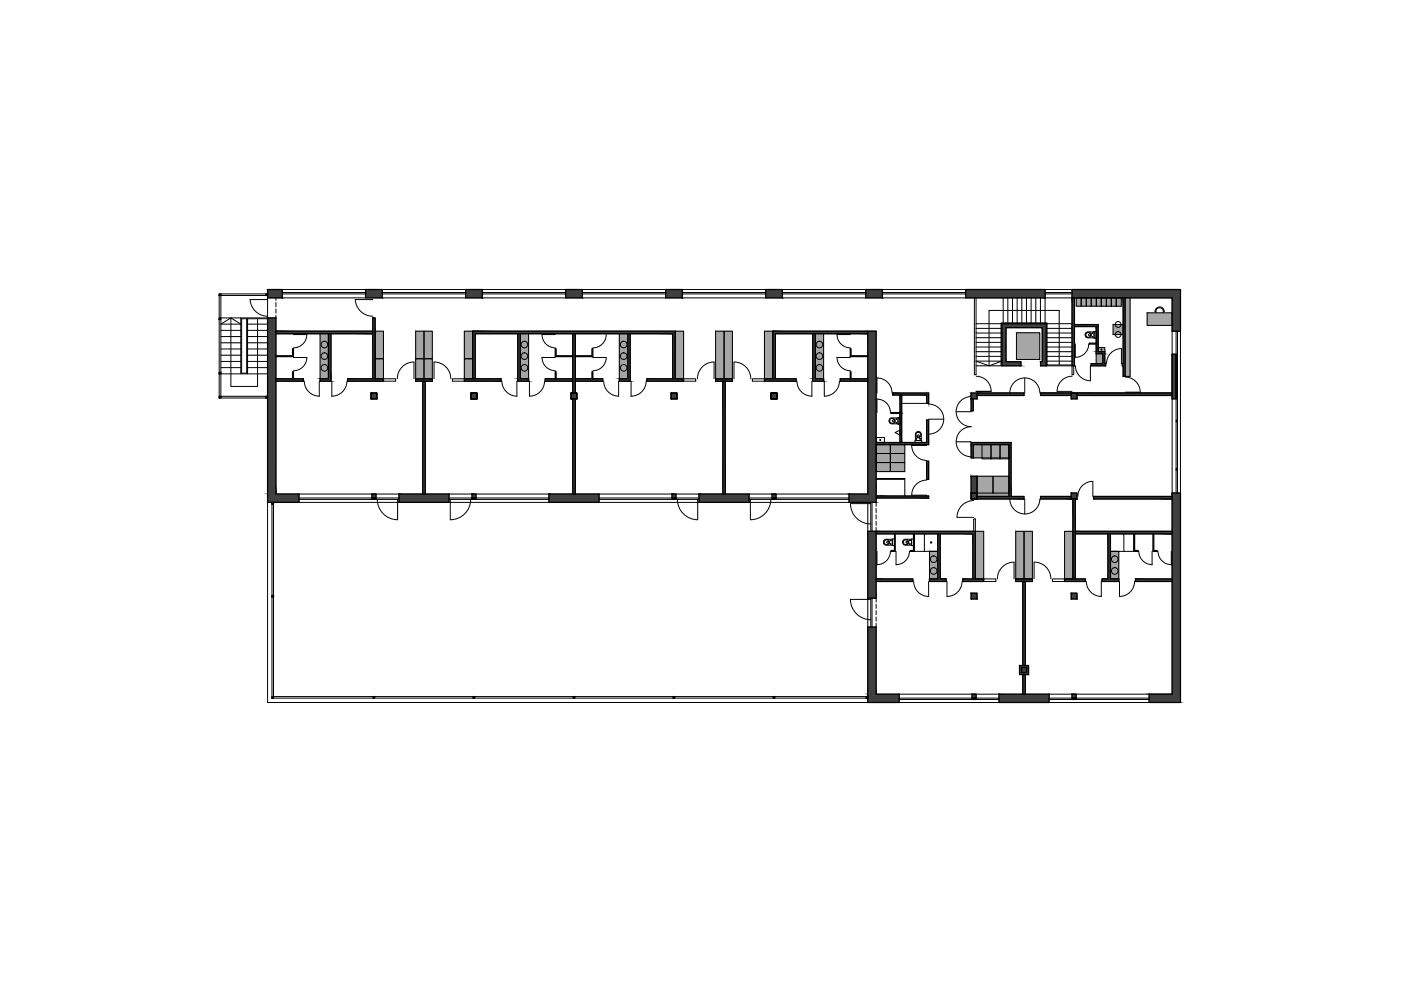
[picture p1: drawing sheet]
<svg xmlns="http://www.w3.org/2000/svg" width="420mm" height="297mm" viewBox="0 0 420 297" stroke-linecap="round" stroke-linejoin="round" font-family="sans-serif">
<g fill="#a6a6a6" stroke="#a6a6a6" stroke-width=".3">
<path d="M304.8 99.7l7 8v-8zM304.8 99.7l7 8h-7z"/>
<path d="M96 100l2.5 13.5v-13.5zM96 100l2.5 13.5h-2.5z"/>
<path d="M112.5 99.3l2.5 14.2v-14.2zM112.5 99.3l2.5 14.2h-2.5z"/>
<path d="M328.7 106l2 3v-3zM328.7 106l2 3h-2z"/>
<path d="M337.4 89.3l1.5 23.5v-23.5zM337.4 89.3l1.5 23.5h-1.5z"/>
<path d="M344 93.8l7.5 3.7v-3.7zM344 93.8l7.5 3.7h-7.5z"/>
<path d="M124.7 99.3l5 14.2v-14.2zM124.7 99.3l5 14.2h-5z"/>
<path d="M139.3 99.3l2.5 14.5v-14.5zM139.3 99.3l2.5 14.5h-2.5z"/>
<path d="M156 100l2.5 13.5v-13.5zM156 100l2.5 13.5h-2.5z"/>
<path d="M185.7 100l2.6 14v-14zM185.7 100l2.6 14h-2.6z"/>
<path d="M202.5 99.3l2.5 14.2v-14.2zM202.5 99.3l2.5 14.2h-2.5z"/>
<path d="M214.6 99.3l5.1 14.2v-14.2zM214.6 99.3l5.1 14.2h-5.1z"/>
<path d="M229.3 99.3l2.5 14.2v-14.2zM229.3 99.3l2.5 14.2h-2.5z"/>
<path d="M244.5 100l2.5 13.5v-13.5zM244.5 100l2.5 13.5h-2.5z"/>
<path d="M322.8 89.3l13.5 2.5v-2.5zM322.8 89.3l13.5 2.5h-13.5z"/>
<path d="M333.8 97.3l3 3v-3zM333.8 97.3l3 3h-3z"/>
<path d="M329.3 104.2l2 1.2v-1.2zM329.3 104.2l2 1.2h-2z"/>
<path d="M291.9 133.3l10.7 3.9v-3.9zM291.9 133.3l10.7 3.9h-10.8z"/>
<path d="M293 142.7l9.6 6.1v-6.1zM293 142.7l9.6 6.1h-9.6z"/>
<path d="M292.5 159.3l2.5 14.2v-14.2zM292.5 159.3l2.5 14.2h-2.5z"/>
<path d="M304.6 159.3l5 14.2v-14.2zM304.6 159.3l5 14.2h-5z"/>
<path d="M319.3 159.3l2.5 14.2v-14.2zM319.3 159.3l2.5 14.2h-2.5z"/>
<path d="M278.8 165.3l2.4 8.2v-8.2zM278.8 165.3l2.4 8.2h-2.4z"/>
<path d="M333 165.3l2.5 8.2v-8.2zM333 165.3l2.5 8.2h-2.5z"/>
<path d="M262.7 133.3l8.6 8.1v-8.1zM262.7 133.3l8.6 8.1h-8.6z"/>
</g>
<g fill="#404040" stroke="#404040" stroke-width=".3">
<path d="M344.6 208.1h6.9z"/>
<path d="M344.6 208.1h9.4v2.5z"/>
<path d="M278.8 173.5h2.4z"/>
<path d="M333 173.5h2.5z"/>
<path d="M294 117.8h13.1z"/>
<path d="M259.6 86.8l5 2.5v-2.5zM259.6 86.8l5 2.5h-5z"/>
<path d="M229.6 86.8l5 2.5v-2.5zM229.6 86.8l5 2.5h-5z"/>
<path d="M199.6 86.8l5 2.5v-2.5zM199.6 86.8l5 2.5h-5z"/>
<path d="M169.7 86.8l5 2.5v-2.5zM169.7 86.8l5 2.5h-5z"/>
<path d="M139.6 86.8l5 2.5v-2.5zM139.6 86.8l5 2.5h-5z"/>
<path d="M109.6 86.8l5.1 2.5v-2.5zM109.6 86.8l5.1 2.5h-5.1z"/>
<path d="M80.2 86.8l4.5 2.5v-2.5zM80.2 86.8l4.5 2.5h-4.5z"/>
<path d="M321.5 86.8l32.5 2.5v-2.5zM321.5 86.8l32.5 2.5h-32.5z"/>
<path d="M289.6 86.8l23.8 2.5v-2.5zM289.6 86.8l23.8 2.5h-23.8z"/>
<path d="M351.5 89.3l2.5 10v-10zM351.5 89.3l2.5 10h-2.5z"/>
<path d="M351.5 147.8l2.5 60.3v-60.3zM351.5 147.8l2.5 60.3h-2.5z"/>
<path d="M260.3 188l2.4 20.1v-20.1zM260.3 188l2.4 20.1h-2.4z"/>
<path d="M344.6 210.6h9.4zM344.6 208.1l9.4 2.5h-9.4z"/>
<path d="M299.6 208.1l15 2.5v-2.5zM299.6 208.1l15 2.5h-15z"/>
<path d="M260.3 208.1l9.3 2.5v-2.5zM260.3 208.1l9.3 2.5h-9.3z"/>
<path d="M328 148.8l23.5 .8v-.8zM328 148.8l23.5 .8h-23.5z"/>
<path d="M322.5 159.3l29 .7v-.7zM322.5 159.3l29 .7h-29z"/>
<path d="M80.2 95.3l2.5 52.8v-52.8zM80.2 95.3l2.5 52.8h-2.5z"/>
<path d="M80.2 148.1l9.4 2.5v-2.5zM80.2 148.1l9.4 2.5h-9.4z"/>
<path d="M111.8 95.3l.7 4v-4zM111.8 95.3l.7 4h-.7z"/>
<path d="M111.8 99.3l.7 .4v-.4zM111.8 99.3l.7 .4h-.7z"/>
<path d="M82.7 99.3l29.1 .4v-.4zM82.7 99.3l29.1 .4h-29.1z"/>
<path d="M82.7 99.7l29.1 .3v-.3zM82.7 99.7l29.1 .3h-29.1z"/>
<path d="M98.5 100l.8 13.5v-13.5zM98.5 100l.8 13.5h-.8z"/>
<path d="M111.8 99.7l.7 13.8v-13.8zM111.8 99.7l.7 13.8h-.7z"/>
<path d="M82.7 113.5l8.3 .8v-.8zM82.7 113.5l8.3 .8h-8.3z"/>
<path d="M96 113.5l3.3 .8v-.8zM96 113.5l3.3 .8h-3.3z"/>
<path d="M104.3 113.5l10.7 .8v-.8zM104.3 113.5l10.7 .8h-10.7z"/>
<path d="M262.7 148.7l15.8 .6v-.6zM262.7 148.7l15.8 .6h-15.8z"/>
<path d="M291.2 142.7l1.8 5.1v-5.1zM291.2 142.7l1.8 5.1h-1.8z"/>
<path d="M293 148.8l14.1 .8v-.8zM293 148.8l14.1 .8h-14.1z"/>
<path d="M291.2 147.8l1.8 1.8v-1.8zM291.2 147.8l1.8 1.8h-1.8z"/>
<path d="M312.1 148.8l9.2 .8v-.8zM312.1 148.8l9.2 .8h-9.2z"/>
<path d="M321.3 147.8l1.7 1.8v-1.8zM321.3 147.8l1.7 1.8h-1.7z"/>
<path d="M164.6 148.1l15 2.5v-2.5zM164.6 148.1l15 2.5h-15z"/>
<path d="M119.7 148.1l14.9 2.5v-2.5zM119.7 148.1l14.9 2.5h-14.9z"/>
<path d="M209.6 148.1l15 2.5v-2.5zM209.6 148.1l15 2.5h-15z"/>
<path d="M260.3 99.3l2.4 48.8v-48.8zM260.3 99.3l2.4 48.8h-2.4z"/>
<path d="M254.6 148.1l8.1 2.5v-2.5zM254.6 148.1l8.1 2.5h-8.1z"/>
<path d="M260.3 159.3l2.4 20v-20zM260.3 159.3l2.4 20h-2.4z"/>
<path d="M124.7 113.5l5 .8v-.8zM124.7 113.5l5 .8h-5z"/>
<path d="M126.8 114.3l.7 33.8v-33.8zM126.8 114.3l.7 33.8h-.7z"/>
<path d="M171.3 117.8l1.7 1.7v-1.7zM171.3 117.8l1.7 1.7h-1.7z"/>
<path d="M171.8 119.5l.7 28.6v-28.6zM171.8 119.5l.7 28.6h-.7z"/>
<path d="M214.6 113.5l5.1 .8v-.8zM214.6 113.5l5.1 .8h-5.1z"/>
<path d="M216.8 114.3l.7 33.8v-33.8zM216.8 114.3l.7 33.8h-.7z"/>
<path d="M141.8 99.3l60.7 .7v-.7zM141.8 99.3l60.7 .7h-60.7z"/>
<path d="M141.8 100l.7 13.5v-13.5zM141.8 100l.7 13.5h-.7z"/>
<path d="M201.7 100l.8 13.5v-13.5zM201.7 100l.8 13.5h-.8z"/>
<path d="M231.8 99.3l28.5 .7v-.7zM231.8 99.3l28.5 .7h-28.5z"/>
<path d="M231.8 100l.7 13.5v-13.5zM231.8 100l.7 13.5h-.7z"/>
<path d="M155.3 100l.7 13.5v-13.5zM155.3 100l.7 13.5h-.7z"/>
<path d="M155.3 113.5l3.2 .8v-.8zM155.3 113.5l3.2 .8h-3.2z"/>
<path d="M139.3 113.5l11 .8v-.8zM139.3 113.5l11 .8h-11z"/>
<path d="M188.3 100l.7 13.5v-13.5zM188.3 100l.7 13.5h-.7z"/>
<path d="M185.7 113.5l3.3 .8v-.8zM185.7 113.5l3.3 .8h-3.3z"/>
<path d="M194 113.5l11 .8v-.8zM194 113.5l11 .8h-11z"/>
<path d="M277.9 125.9l.6 6.7v-6.7zM277.9 125.9l.6 6.7h-.6z"/>
<path d="M262.7 132.6l15.8 .7v-.7zM262.7 132.6l15.8 .7h-15.8z"/>
<path d="M277.9 138.3l.6 5.4v-5.4zM277.9 138.3l.6 5.4h-.6z"/>
<path d="M243.7 100l.8 13.5v-13.5zM243.7 100l.8 13.5h-.8z"/>
<path d="M252 113.5l8.3 .8v-.8zM252 113.5l8.3 .8h-8.3z"/>
<path d="M243.7 113.5l3.3 .8v-.8zM243.7 113.5l3.3 .8h-3.3z"/>
<path d="M229.3 113.5l9.4 .8v-.8zM229.3 113.5l9.4 .8h-9.4z"/>
<path d="M262.7 159.3l29.8 .7v-.7zM262.7 159.3l29.8 .7h-29.8z"/>
<path d="M291.7 160l.8 13.5v-13.5zM291.7 160l.8 13.5h-.8z"/>
<path d="M281.2 160l.8 13.5v-13.5zM281.2 160l.8 13.5h-.8zM281.2 173.5h.8zM281.2 173.5h.8z"/>
<path d="M278.8 173.5h4.9zM278.8 173.5h4.9z"/>
<path d="M278.8 173.5l4.9 .8v-.8zM278.8 173.5l4.9 .8h-4.9z"/>
<path d="M262.7 173.5l11.1 .8v-.8zM262.7 173.5l11.1 .8h-11.1z"/>
<path d="M288.7 173.5l6.3 .8v-.8zM288.7 173.5l6.3 .8h-6.3z"/>
<path d="M278.8 174.3h4.9zM278.8 174.3h4.9z"/>
<path d="M332.3 160l.7 13.5v-13.5zM332.3 160l.7 13.5h-.7z"/>
<path d="M332.3 173.5h3.2zM330.5 173.5h5z"/>
<path d="M330.5 173.5l5 .8v-.8zM330.5 173.5l5 .8h-5z"/>
<path d="M340.5 173.5l11 .8v-.8zM340.5 173.5l11 .8h-11z"/>
<path d="M319.3 173.5l6.2 .8v-.8zM319.3 173.5l6.2 .8h-6.2z"/>
<path d="M330.5 174.3h.9zM330.5 174.3h5z"/>
<path d="M321.8 149.6l.7 23.9v-23.9zM321.8 149.6l.7 23.9h-.7z"/>
<path d="M291.2 132.6l12 .7v-.7zM291.2 132.6l12 .7h-12z"/>
<path d="M291.2 133.3l.7 3.9v-3.9zM291.2 133.3l.7 3.9h-.7z"/>
<path d="M302.6 133.3l.6 15.5v-15.5zM302.6 133.3l.6 15.5h-.6z"/>
<path d="M351.5 106.2l1.2 13.3v-13.3zM351.5 106.2l1.2 13.3h-1.2z"/>
<path d="M321.5 89.3l.7 8v-8zM321.5 89.3l.7 8h-.7z"/>
<path d="M322.2 97.3l7.1 .6v-.6zM322.2 97.3l7.1 .6h-7.1z"/>
<path d="M321.5 97.3l.7 .6v-.6zM321.5 97.3l.7 .6h-.7z"/>
<path d="M328.7 97.9l.6 7.5v-7.5zM328.7 97.9l.6 7.5h-.6z"/>
<path d="M328.7 105.4l2.6 .6v-.6zM328.7 105.4l2.6 .6h-2.6z"/>
<path d="M330.7 106l.6 3v-3zM330.7 106l.6 3h-.6z"/>
<path d="M327.2 109l4.4 .6v-.6zM327.2 109l4.4 .6h-4.4z"/>
<path d="M321.5 97.9l.7 11.7v-11.7zM321.5 97.9l.7 11.7h-.7z"/>
<path d="M111.5 148.1l1.3 1.2v-1.2zM111.5 148.1l1.3 1.2h-1.3z"/>
<path d="M141.5 148.1l1.2 1.2v-1.2zM141.5 148.1l1.2 1.2h-1.2z"/>
<path d="M231.5 148.1l1.2 1.2v-1.2zM231.5 148.1l1.2 1.2h-1.2z"/>
<path d="M201.5 148.1l1.2 1.2v-1.2zM201.5 148.1l1.2 1.2h-1.2z"/>
<path d="M291.5 208.1l1.2 1.2v-1.2zM291.5 208.1l1.2 1.2h-1.2z"/>
<path d="M321.5 208.1l1.2 1.2v-1.2zM321.5 208.1l1.2 1.2h-1.2z"/>
<path d="M300.5 97l13.3 1.2v-1.2zM300.5 97l13.3 1.2h-13.3z"/>
<path d="M300.5 98.2l1.2 10.2v-10.2zM300.5 98.2l1.2 10.2h-1.2z"/>
<path d="M312.6 98.2l1.2 10.2v-10.2zM312.6 98.2l1.2 10.2h-1.2z"/>
<path d="M300.5 108.4l5.7 1.2v-1.2zM300.5 108.4l5.7 1.2h-5.7z"/>
<path d="M312.1 108.4l1.7 1.2v-1.2zM312.1 108.4l1.7 1.2h-1.7z"/>
<path d="M336.8 89.3l.6 19.7v-19.7zM336.8 89.3l.6 19.7h-.6z"/>
<path d="M336.6 109l.8 .6v-.6zM336.6 109l.8 .6h-.8z"/>
<path d="M336.8 109.6l.6 3.2v-3.2zM336.8 109.6l.6 3.2h-.6z"/>
<path d="M323 117.8h28.5zM323 117.8h28.5z"/>
<path d="M312.1 117.8h9.2zM312.1 117.8h9.2z"/>
<path d="M321.3 117.8l1.7 .2v-.2zM321.3 117.8l1.7 .2h-1.7z"/>
<path d="M312.1 117.8l9.2 .2v-.2zM312.1 117.8l9.2 .2h-9.2z"/>
<path d="M321.3 118l1.7 .3v-.3zM321.3 118l1.7 .3h-1.7z"/>
<path d="M312.1 118l9.2 .3v-.3zM312.1 118l9.2 .3h-9.2z"/>
<path d="M323 117.8l28.5 .7v-.7zM323 117.8l28.5 .7h-28.5z"/>
<path d="M321.3 118.3l1.7 .2v-.2zM321.3 118.3l1.7 .2h-1.7z"/>
<path d="M312.1 118.3l9.2 .2v-.2zM312.1 118.3l9.2 .2h-9.2z"/>
<path d="M293 117.8l14.1 .7v-.7zM293 117.8l14.1 .7h-14.1z"/>
<path d="M291.2 117.8l1.8 .7v-.7zM291.2 117.8l1.8 .7h-1.8z"/>
<path d="M291.2 118.5l1.8 1v-1zM291.2 118.5l1.8 1h-1.8z"/>
<path d="M321.3 118.5l1.7 1v-1zM321.3 118.5l1.7 1h-1.7z"/>
<path d="M291.2 119.5l.7 3.6v-3.6zM291.2 119.5l.7 3.6h-.7z"/>
<path d="M171.8 100l.7 13.5v-13.5zM171.8 100l.7 13.5h-.7z"/>
<path d="M172.5 113.5l8.2 .2v-.2zM172.5 113.5l8.2 .2h-8.2z"/>
<path d="M171.8 113.5l.7 .2v-.2zM171.8 113.5l.7 .2h-.7z"/>
<path d="M172.5 113.7l8.2 .6v-.6zM172.5 113.7l8.2 .6h-8.2z"/>
<path d="M171.8 113.7l.7 .6v-.6zM171.8 113.7l.7 .6h-.7z"/>
<path d="M163.5 113.5l8.3 .8v-.8zM163.5 113.5l8.3 .8h-8.3z"/>
<path d="M171.8 114.3l.7 3.5v-3.5zM171.8 114.3l.7 3.5h-.7z"/>
<path d="M201.3 117.8l1.7 1.7v-1.7zM201.3 117.8l1.7 1.7h-1.7z"/>
<path d="M231.3 117.8l1.7 1.7v-1.7zM231.3 117.8l1.7 1.7h-1.7z"/>
<path d="M111.3 117.8l1.7 1.7v-1.7zM111.3 117.8l1.7 1.7h-1.7z"/>
<path d="M141.3 117.8l1.7 1.7v-1.7zM141.3 117.8l1.7 1.7h-1.7z"/>
<path d="M291.2 177.8l1.8 1.7v-1.7zM291.2 177.8l1.8 1.7h-1.8z"/>
<path d="M321.3 177.8l1.7 1.7v-1.7zM321.3 177.8l1.7 1.7h-1.7z"/>
<path d="M267.7 117.8l10.8 .6v-.6zM267.7 117.8l10.8 .6h-10.8z"/>
<path d="M277.9 118.4l.6 2.5v-2.5zM277.9 118.4l.6 2.5h-.6z"/>
<path d="M269.9 118.4l.5 5.3v-5.3zM269.9 118.4l.5 5.3h-.5z"/>
<path d="M269.9 123.7l.5 .2v-.2zM269.9 123.7l.5 .2h-.5z"/>
<path d="M267.2 123.7l2.7 .2v-.2zM267.2 123.7l2.7 .2h-2.7z"/>
<path d="M269.9 123.9l.5 8.7v-8.7zM269.9 123.9l.5 8.7h-.5z"/>
<path d="M304.6 173.5l5 .8v-.8zM304.6 173.5l5 .8h-5z"/>
<path d="M306.7 174.3l.8 25.2v-25.2zM306.7 174.3l.8 25.2h-.8z"/>
<path d="M305.8 199.5l2.7 2.7v-2.7zM305.8 199.5l2.7 2.7h-2.7z"/>
<path d="M306.7 202.2l.8 5.9v-5.9zM306.7 202.2l.8 5.9h-.8z"/>
</g>
<g fill="none" stroke="#000" stroke-width=".3">
<path d="M65.7 88.1v31.2M66.2 88.6h14M66.2 99h6M69.2 95.3l-3 1.9h6l-3-1.9v20.5h8v-20.3M72.2 95.3v16.8M74 95.5v16.3h-1.5v-16.3h7.7M74.2 95.5v16.6M74.2 97.2h6M74.2 99h6M75 89.8h5.2M75 89.8a5.3 5.3 0 0 0 5.3 5M80.2 89.3v6h-14"/>
<path d="M80.2 88.1h-14v31.2h14M82.7 89.3v.7M82.7 90.7v1.2M82.7 92.6v1.3M82.7 94.5v.8M84.7 88.1h24.9M84.7 89.3h24.9M84.7 86.8h24.9M84.7 87.7h24.9M106.5 89.8h5.3M106.5 89.8a5.3 5.3 0 0 0 5.3 5M112.5 99.3h2.5v8.2h-2.5z"/>
<path d="M114.7 88.1h24.9M114.7 89.3h24.9M114.7 86.8h24.9M114.7 87.7h24.9M124.7 99.3h2.5v8.2h-2.5zM127.2 99.3h2.5v8.2h-2.5zM139.3 99.3h2.5v8.2h-2.5zM144.6 88.1h25.1M144.6 89.3h25.1M144.6 86.8h25.1M144.6 87.7h25.1M174.7 88.1h24.9"/>
<path d="M174.7 89.3h24.9M174.7 86.8h24.9M174.7 87.7h24.9M202.5 99.3h2.5v14.2h-2.5zM204.6 88.1h25M204.6 89.3h25M204.6 86.8h25M204.6 87.7h25M214.6 99.3h2.6v14.2h-2.6zM217.2 99.3h2.5v14.2h-2.5zM229.3 99.3h2.5v14.2h-2.5zM234.6 88.1h25"/>
<path d="M234.6 89.3h25M234.6 86.8h25M234.6 87.7h25M264.6 88.1h25M264.6 89.3h25M264.6 86.8h25M264.6 87.7h25M292.2 89.3v23h.5v-23M292.7 99.8h7.8M292.7 98.4h7.8M292.7 97h7.8M300.8 89.3v7.7"/>
<path d="M302.2 89.3v7.7M303.6 89.3v7.7M304.8 99.7h7v8h-7zM305 89.3v7.7M306.4 89.3v7.7M307.8 89.3v7.7M309.2 89.3v7.7M310.6 89.3v7.7M312 89.3v7.7M313.4 88.1h8.1M313.4 86.8h8.1M313.4 87.7h8.1"/>
<path d="M313.8 99.8h7.7M313.8 98.4h7.7M313.8 97h7.7M321.5 89.3h-8.1v7.7M322.8 89.3h1.5v2.5h-1.5zM324.3 89.3h1.5v2.5h-1.5zM325.7 99.7l.5-.2h1.1a.54 .54 0 0 1 .8 0 .54 .54 0 0 1 0 .7v1.1a3.4 3.4 0 0 1-2.6-.5l-.1-.7zM325.8 89.3h1.5v2.5h-1.5zM327.3 89.3h1.5v2.5h-1.5zM327.5 99.8h.2M327.6 99.8v.1zM327.6 99.7v.2"/>
<path d="M328.1 99.5h.1M328.1 99.4h.6v2h-.6zM328.8 89.3h1.5v2.5h-1.5zM330.3 89.3h1.5v2.5h-1.5zM331.8 89.3h1.5v2.5h-1.5zM333.3 89.3h1.5v2.5h-1.5zM333.8 97.3h3v3h-3zM334.8 89.3h1.5v2.5h-1.5zM338.9 89.3v23.5h-1.5M344 93.8h7.5v3.7h-7.5zM346.4 93.4h.3M348.8 93.7a1.12 1.12 0 0 0-1-1.5 1.12 1.12 0 0 0-1.1 1.5"/>
<path d="M348.9 93.4h.3M349.2 93.4a1.38 1.38 0 0 0-1.4-1.4 1.38 1.38 0 0 0-1.4 1.4M351.5 99.3v48.5M352.7 99.3v48.5M353.1 99.3v48.5M354 99.3v48.5M66.2 100.9h6M66.2 102.7h6M66.2 104.6h6M66.2 106.5h6M66.2 108.3h6M66.2 110.2h6"/>
<path d="M66.2 112.1h14M66.2 118.8h14M74.2 100.9h6M74.2 102.7h6M74.2 104.6h6M74.2 106.5h6M74.2 108.3h6M74.2 110.2h6M88 107.1h4a4 4 0 0 1-4 4M88 100.3h4M91.3 114.2a4.5 4.5 0 0 0 4.5 4.5l-.1-4.4M92 100.3a4 4 0 0 1-4 4"/>
<path d="M96 100v13.5M99.5 114.3v4.5M104 114.2a4.5 4.5 0 0 1-4.5 4.5M112.5 107.5h2.5v6h-2.5zM115 113.5h3.6v.8h-3.6M124.1 108.5v5M124.2 108.5a5 5 0 0 0-5 5M124.7 107.5h2.5v6h-2.5zM127.2 107.5h2.5v6h-2.5zM130.2 108.5v5M130.2 108.5a5 5 0 0 1 5 5M139.3 113.5h-3.6v.8h3.6"/>
<path d="M139.3 107.5h2.5v6h-2.5zM150.5 114.2a4.5 4.5 0 0 0 4.5 4.5v-4.4M158.5 100v13.5M162.5 100.3h4M162.5 107.1h4M162.5 100.3a4 4 0 0 0 4 4M162.5 107.1a4 4 0 0 0 4 4M163.3 114.2a4.5 4.5 0 0 1-4.5 4.5v-4.4M177.8 107.1h4M181 114.2a4.5 4.5 0 0 0 4.6 4.5l-.1-4.4M181.8 100.3a4 4 0 0 1-4 4M181.8 107.1a4 4 0 0 1-4 4"/>
<path d="M185.7 100v13.5M189.3 114.3v4.5M193.8 114.2a4.5 4.5 0 0 1-4.5 4.5M205 113.5h3.6v.8h-3.6M214.2 108.5v5M214.2 108.5a5 5 0 0 0-5 5M220.1 108.5v5M220.1 108.5a5 5 0 0 1 5.1 5M229.3 113.5h-3.7v.8h3.7M239 114.2a4.5 4.5 0 0 0 4.5 4.5v-4.4M247 100v13.3M247.2 114.3v4.5"/>
<path d="M251 100.3h4M251 100.3a4 4 0 0 0 4 4M251.7 114.2a4.5 4.5 0 0 1-4.5 4.5M255 107.1h-4a4 4 0 0 0 4 4M267.5 117.8a4.5 4.5 0 0 0-4.5-4.5v4.5M291.3 118.9a4.5 4.5 0 0 0-4.5 4.5 4.5 4.5 0 0 0 4.5 4.5 4.5 4.5 0 0 0-4.5 4.5 4.5 4.5 0 0 0 4.5 4.5M292.7 108.2h7.8l-3.9 1.4zM292.7 117.3h4.5M292.7 104h7.8M292.7 102.6h7.8M292.7 101.2h7.8M292.7 109.6h7.8"/>
<path d="M292.7 105.4h7.8M292.7 106.8h7.8M292.7 112.8a4.5 4.5 0 0 1 4.6 4.5M307.3 113.3v4.5M311.9 117.8a4.5 4.5 0 0 0-4.6-4.5 4.5 4.5 0 0 0-4.5 4.5M313.8 109.6h7.7v2.7h.5v-2.7M313.8 104h7.7M313.8 102.6h7.7M313.8 101.2h7.7M313.8 105.4h7.7M313.8 108.2h7.7M313.8 106.8h7.7"/>
<path d="M317 117.3h4.5M317.7 109.4v-16.4h-21.1v16.6M321.5 109.4h-7.5v-12.6h-13.8v12.8M321.5 112.8a4.5 4.5 0 0 0-4.5 4.5M322.5 109.6a4.5 4.5 0 0 0 4.5 4.5v-4.5M326.5 103.1a4 4 0 0 1-4 4v-4M326.9 100a.36 .36 0 0 0-.5 .3 .36 .36 0 0 0 .4 .4 .36 .36 0 0 0 .2-.6h-.1M327.5 100.9h.2M327.6 100.9h.1M327.6 100.8v.2M328.7 106v3M329.3 104.2h2v1.2h-2z"/>
<path d="M331.8 109a4.5 4.5 0 0 1 4.5-4.5v4.5M337.4 117.6h4.5M337.4 113a4.5 4.5 0 0 1 4.6 4.5M352.7 106.2h.4v13.3h-.4zM262.7 135.9h4.3v2.7h-4.3zM262.7 133.3h4.3v2.6h-4.3zM262.7 138.6h4.3v2.8h-4.3zM262.7 131.1h2.5v1.5h-2.5zM267 125.4l2.3-.1v1.7a2.76 2.76 0 0 1-2.6-.4l-.1-.7zM267 123.6a4 4 0 0 0-4-4v4.1M267 135.9h4.3v2.7h-4.3zM267 133.3h4.3v2.6h-4.3z"/>
<path d="M267 138.6h4.3v2.8h-4.3zM268.1 125.8a.36 .36 0 0 0-.4 .4 .36 .36 0 0 0 .4 .3M268.1 125.9v.5M268.4 129.7l1.5-.8v1.5zM268.7 125.6h.2M268.7 126.7h.2M268.8 125.6h.1M268.8 126.7h.1M268.8 125.5v.2M268.8 126.5v.3M269.3 125.1h.6v2.1h-.6zM270.4 120.9h7.5"/>
<path d="M274.4 132h2v.6h-2zM274.8 129.6a.96 .96 0 0 1 1.2-.1 .96 .96 0 0 1 .3 1.2v.6a.54 .54 0 0 1 0 .7 .54 .54 0 0 1-.8 0h-1v-1.9zM274.8 131.5h.2M274.9 131.6h.1M274.9 131.4v.3M275.1 130.9a.36 .36 0 0 1 .3-.5 .36 .36 0 0 1 .3 .5M275.2 130.9h.5M275.8 131.5h.2M276 131.6h.1M276 131.4v.3M276.3 132h.1M277.9 133.5h-4.5a4.5 4.5 0 0 0 4.5 4.5"/>
<path d="M278.5 125.6h4.5M278.5 121.1a4.5 4.5 0 0 1 4.5 4.5 4.5 4.5 0 0 1-4.5 4.5M286.8 132.4h4.4M286.8 123.4h4.4M291.9 137.2h10.7M294.5 133.3h2.7v4.2h-2.7zM297.2 133.3h2.7v4.2h-2.7zM299.9 133.3h2.7v4.2h-2.7zM352.7 125.9h.4v.5h-.4zM80.2 150.6v60h180.1M81.6 150.6v58.7h178.7M82 150.6v58.7"/>
<path d="M89.6 150.6h30.1M89.6 148.1h30.1M89.6 149.7h30.1M89.6 149.3h30.1M111.5 149.3h1.3v.4h-1.3zM112.1 149.3v.4M113.1 149.7a6.1 6.1 0 0 0 6.2 6.1M119.2 149.7v6.1M134.6 150.6h30M134.6 148.1h30M134.6 149.7h30M134.6 149.3h30"/>
<path d="M141.2 149.7a6.1 6.1 0 0 1-6.1 6.1l-.1-6.1M141.5 149.3h1.2v.4h-1.2zM142.1 149.3v.4M179.6 150.6h30M179.6 148.1h30M179.6 149.7h30M179.6 149.3h30M201.5 149.3h1.2v.4h-1.2zM202.1 149.3v.4M203.1 149.7a6.1 6.1 0 0 0 6.2 6.1l-.1-6.1M224.6 150.6h30M224.6 148.1h30"/>
<path d="M224.6 149.7h30M224.6 149.3h30M225 149.7v6.1M231.2 149.7a6.1 6.1 0 0 1-6.1 6.1M231.5 149.3h1.2v.4h-1.2zM232.1 149.3v.4M260.3 150.6v8.7M261.1 151l-6.1-.1a6.1 6.1 0 0 0 6.2 6.2M261.1 150.6v8.7M261.5 150.6v8.7M262.7 143.7h8.6M262.7 143.4h8.6v5.3"/>
<path d="M262.7 150.6v1.2M262.7 152.4v1.3M262.7 154.3v1.3M262.7 156.2v1.3M262.7 158.1v1.2M273.4 148.4h4.5M277.9 143.9a4.5 4.5 0 0 0-4.5 4.5M292 159.3v-3.8h.5v3.8M292 150a5 5 0 0 0-5 5l5 .1M292.5 159.3h2.5v14.2h-2.5zM293 142.7h4.8v5.1h-4.8zM297.8 142.7h4.8v5.1h-4.8z"/>
<path d="M302.8 149.5a4.5 4.5 0 0 0 4.5 4.6 4.5 4.5 0 0 0 4.6-4.6M304.6 159.3h2.5v14.2h-2.5zM307.1 159.3h2.5v14.2h-2.5zM307.3 149.6v4.5M319.3 159.3h2.5v14.2h-2.5zM327.7 144.3v4.5M327.8 144.3a4.5 4.5 0 0 0-4.6 4.5M352.7 140.4h.4v.5h-.4zM352.7 140.9h.4M260.3 179.3v8.7M261.1 179.7l-6.1-.1a6.1 6.1 0 0 0 6.2 6.2M261.1 179.3v8.7"/>
<path d="M261.5 179.3v8.7M262.7 179.3v1.2M263 165.3v4M266.4 162.2a.36 .36 0 0 0-.5 .2 .36 .36 0 0 0 .4 .4 .36 .36 0 0 0 .2-.5l-.1-.1M267 162h.2M267 163.1h.2M267 165.2a4 4 0 0 1-4 4M267.1 161.9l.1 .2zM267.2 163.1h.1M267.1 161.9v.2M267.1 162.9v.3M267.6 161.6a2.51 2.51 0 0 0-2.6 .6 1.31 1.31 0 0 0 1.9 1.2h.7"/>
<path d="M267.6 161.6v.1M267.6 161.7v1.7M267.6 163.4h.1M267.6 161.5h.7v2h-.7zM268.7 165.3v4M272.2 162.2a.36 .36 0 0 0-.6 .2 .36 .36 0 0 0 .5 .4 .36 .36 0 0 0 .2-.5l-.1-.1M272.7 165.2a4 4 0 0 1-4 4M272.7 162h.3M272.7 163.1h.3M272.9 162h.1M272.9 163.1h.1M272.9 161.9v.2"/>
<path d="M272.9 162.9v.3M273.3 161.6a2.51 2.51 0 0 0-2.6 .6 1.31 1.31 0 0 0 1.9 1.2h.7M273.3 161.6l.1 .1M273.4 161.7v1.7M273.4 163.4h-.1M273.4 161.5h.6v2h-.6zM274 174.3a4.5 4.5 0 0 0 4.5 4.5v-4.5M274.2 165.3h7h-2.4v8.2M277.2 160v5.3M288.5 174.3a4.5 4.5 0 0 1-4.5 4.5v-4.5M295 173.5h3.6v.8h-3.6M304.1 168.5v5"/>
<path d="M304.1 168.5a5 5 0 0 0-5 5M310.1 168.5v5M310.1 168.5a5 5 0 0 1 5.1 5M319.3 173.5h-3.7v.8h3.7M325.8 174.3a4.5 4.5 0 0 0 4.5 4.5v-4.5M337 160v5.3M340 165.3h-7h2.5v8.2M340.3 174.3a4.5 4.5 0 0 1-4.5 4.5l-.1-4.5M341.5 165.2a4 4 0 0 0 4 4M345.5 165.3v4M347.3 165.2a4 4 0 0 0 4 4M351.3 165.3v4"/>
<path d="M262.7 181.1v1.3M262.7 183v1.3M262.7 184.9v1.3M262.7 186.8v1.2M81.6 208.8h178.7M269.6 210.6h30M269.6 209.3h30M269.6 208.1h30M269.6 209.7h30M291.5 209.3h1.2v.4h-1.2zM314.6 210.6h30M314.6 209.3h30"/>
<path d="M314.6 208.1h30M314.6 209.7h30M321.5 209.3h1.2v.4h-1.2z"/>
<circle cx="335.3" cy="97.3" r=".87"/>
<circle cx="97.3" cy="110.3" r=".99"/>
<circle cx="97.3" cy="106.7" r=".99"/>
<circle cx="97.3" cy="103.3" r=".99"/>
<circle cx="157.3" cy="103.3" r=".99"/>
<circle cx="157.3" cy="110.3" r=".99"/>
<circle cx="157.3" cy="106.7" r=".99"/>
<circle cx="187" cy="106.7" r=".99"/>
<circle cx="187" cy="110.3" r=".99"/>
<circle cx="187" cy="103.3" r=".99"/>
<circle cx="245.8" cy="110.3" r=".99"/>
<circle cx="245.8" cy="106.7" r=".99"/>
<circle cx="245.8" cy="103.3" r=".99"/>
<circle cx="326.5" cy="100.4" r=".77"/>
<circle cx="330.3" cy="104.8" r=".15"/>
<circle cx="335.3" cy="100.3" r=".87"/>
<circle cx="264" cy="131.9" r=".15"/>
<circle cx="267.7" cy="126.2" r=".78"/>
<circle cx="275.4" cy="130.4" r=".76"/>
<circle cx="266" cy="162.5" r=".77"/>
<circle cx="271.8" cy="162.5" r=".76"/>
<circle cx="279.2" cy="162.6" r=".19"/>
<circle cx="280" cy="167.6" r=".99"/>
<circle cx="280" cy="171.1" r=".99"/>
<circle cx="334.3" cy="167.6" r=".99"/>
<circle cx="334.3" cy="171.1" r=".99"/>
</g>
<g fill="none" stroke="#000" stroke-width=".38">
<path d="M65.7 88.1h.5v.5h-.5zM65.7 95.3h.5v.5h-.5zM79.7 88.1h.5v.5h-.5zM80.2 86.8h4.5v2.5h-4.5zM80.2 95.3h2.5v52.8h6.9v2.5h-9.4zM82.7 99.3h29.1M109.6 86.8h5.1v2.5h-5.1zM139.6 86.8h5v2.5h-5zM169.7 86.8h5v2.5h-5zM199.6 86.8h5v2.5h-5zM229.6 86.8h5v2.5h-5zM259.6 86.8h5v2.5h-5z"/>
<path d="M260.3 99.3v48.8h-5.7v2.5h8.1v-51.3h-30.9v14.2M289.6 86.8h23.8v2.5h-23.8zM300.5 97h13.3v12.6h-1.7v-1.2h.5v-10.2h-10.9v10.2h4.5v1.2h-5.7zM321.5 89.3h30v10h2.5v-12.5h-32.5v22.8h.7v-20.3M322.2 97.3h7.1v8.1h2v3.6h.3v.6h-4.4v-.6h3.5v-3h-2v-8.1h-6.5M336.8 89.3v19.7h-.2v.6h.2v3.2h.6v-23.5M65.7 118.8h.5v.5h-.5zM65.7 111.6h.5v.5h-.5zM79.7 118.8h.5v.5h-.5zM82.7 106.6h5v-2.1h.3v2.4h-5.3M82.7 100h29.1M82.7 113.5h8.3v.8h-8.3"/>
<path d="M87.7 113.5v-2.1h.3v2.1M98.5 100v13.5h-2.5v.8h3.3v-14.3M104.3 113.5h10.7v.8h-10.7zM111.3 117.8h1.7v1.7h-1.7zM111.8 113.5v-18.2h.7v18.2M124.7 113.5h5v.8h-5zM126.8 114.3v33.8M127.5 114.3v33.8M139.3 113.5h11v.8h-11zM141.3 117.8h1.7v1.7h-1.7h1.7v-1.7h-1.7v1.7zM141.8 113.5v-14.2h60.7v14.2M142.5 113.5v-13.5h59.2v13.5"/>
<path d="M155.3 100v14.3h3.2v-.8h-2.5v-13.5M166.5 113.5v-2.1h.3v2.1M171.3 117.8h1.7v1.7h-1.7zM171.8 106.6h-5v-2.1h-.3v2.4h5.3M171.8 100v17.8M171.8 119.5v28.6M171.8 113.5h-8.3v.8h8.3M172.5 106.6h5v-2.1h.3v2.4h-5.3M172.5 100v17.8M172.5 119.5v28.6M172.5 113.5h8.2v.8h-8.2M177.5 113.5v-2.1h.3v2.1"/>
<path d="M188.3 100v13.5h-2.6v.8h3.3v-14.3M194 113.5h11v.8h-11zM201.3 117.8h1.7v1.7h-1.7zM214.6 113.5h5.1v.8h-5.1zM216.8 114.3v33.8M217.5 114.3v33.8M229.3 113.5h9.4v.8h-9.4zM231.3 117.8h1.7v1.7h-1.7h1.7v-1.7h-1.7v1.7zM243.7 100v14.3h3.3v-.8h-2.5v-13.5M255 113.5v-2.1h.2v2.1M260.3 106.6h-5.1v-2.1h-.2v2.4h5.3M260.3 100h-27.8v13.5"/>
<path d="M260.3 113.5h-8.3v.8h8.3M267.7 117.8h10.8v3.1h-.6v-2.5h-10.2zM269.9 118.4v14.2M270.4 118.4v14.2M291.2 119.5v3.6h.7v-3.6M291.2 117.8h1.8v1.7h-1.8zM293 117.8h14.1v.7h-14.1M321.3 117.8h1.7v1.7h-1.7zM323 118.5h28.5M328.7 102.9h-2v.2h2M351.5 106.2h1.2v13.3h-1.2zM351.5 117.8h-39.4v.7h9.2"/>
<path d="M262.7 132.6h15.2v-6.7h.6v7.4h-15.8M269.9 123.7h-2.7v.2h2.7M277.9 138.3h.6v5.4h-.6zM81.6 150.6h.4v.5h-.4zM111.5 148.1h1.3v1.2h-1.3zM119.7 148.1h14.9v2.5h-14.9zM141.5 148.1h1.2v1.2h-1.2zM164.6 148.1h15v2.5h-15zM201.5 148.1h1.2v1.2h-1.2zM209.6 148.1h15v2.5h-15zM231.5 148.1h1.2v1.2h-1.2zM262.7 148.7h15.8v.6h-15.8"/>
<path d="M262.7 159.3v20h-2.4v-20h32.2v14.2M291.2 147.8h1.8v1.8h-1.8zM291.2 147.8v-5.1h1.8v5.1M293 148.8h14.1v.8h-14.1M302.6 148.8v-15.5h-10.7v3.9h-.7v-4.6h12v16.2M321.3 147.8h1.7v1.8h-1.7zM321.3 148.8h-9.2v.8h10.9M321.8 149.6v23.9M322.5 159.3h29M322.5 149.6v23.9M351.5 147.8h2.5v62.8h-9.4v-2.5h6.9zM351.5 148.8h-23.5v.8h23.5"/>
<path d="M81.6 178.4h.4v.5h-.4zM262.7 173.5h11.1v.8h-11.1M262.7 160h29v13.5M268.3 160v5h-1.1v.3h1.3v-5.3M274 160v5h-1v.3h1.2v-5.3M281.2 160v13.5h-2.4v.8h4.9v-.8h-1.7v-13.5M288.7 173.5h6.3v.8h-6.3zM291.2 177.8h1.8v1.7h-1.8zM304.6 173.5h5v.8h-5zM306.7 174.3v25.2M307.5 174.3v25.2M319.3 173.5h6.2v.8h-6.2z"/>
<path d="M321.3 177.8h1.7v1.7h-1.7zM322.5 160h29M332.3 160v13.5h-1.8v.8h5v-.8h-2.5v-13.5M340 160v5.3h1.3v-.3h-1v-5M345.8 160v5.3h1.2v-.3h-1v-5M351.5 173.5h-11v.8h11M260.3 188h2.4v20.1h6.9v2.5h-9.3zM305.8 199.5h2.7v2.7h-2.7zM81.6 208.8h.4v.5h-.4zM111.9 208.8h.5v.5h-.5zM141.9 208.8h.5v.5h-.5zM171.9 208.8h.5v.5h-.5z"/>
<path d="M201.9 208.8h.5v.5h-.5zM231.9 208.8h.5v.5h-.5zM259.7 208.8h.6v.5h-.6zM291.5 208.1h1.2v1.2h-1.2zM299.6 208.1h15v2.5h-15zM306.4 200.1h1.5v1.5h-1.5zM306.7 202.2v5.9M307.5 202.2v5.9M321.5 208.1h1.2v1.2h-1.2z"/>
</g>
</svg>
